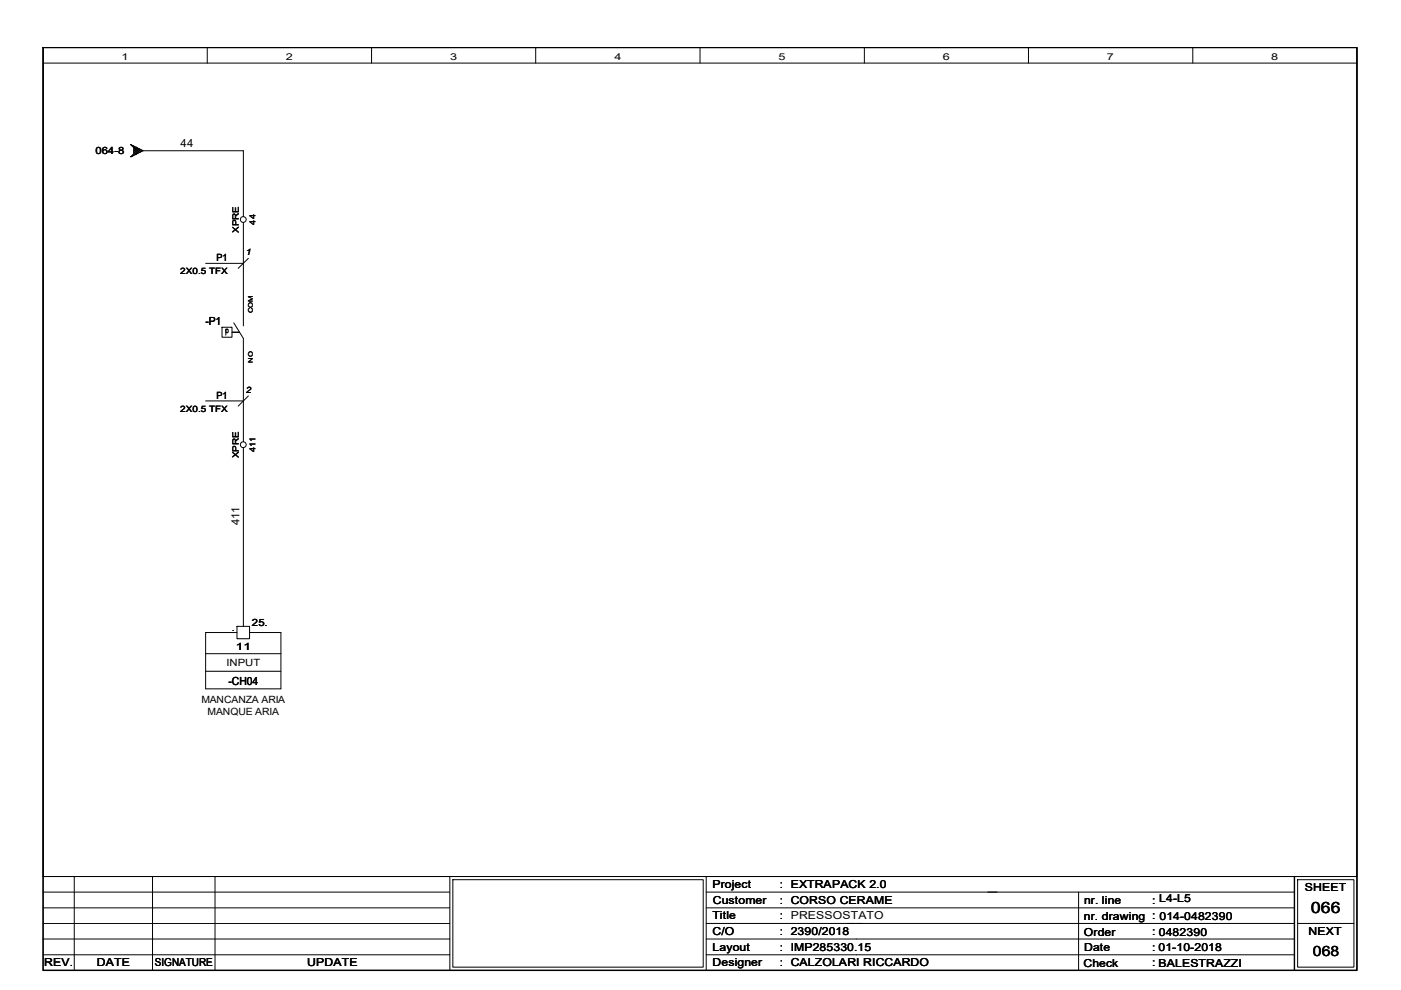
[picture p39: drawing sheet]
<svg xmlns="http://www.w3.org/2000/svg" width="297mm" height="210mm" viewBox="0 0 297 210" stroke-linecap="round" stroke-linejoin="round" font-family="sans-serif">
<defs><g id="words">
<text font-size="3.3" x="278" y="193.5">066</text>
<text font-size="3" x="278.3" y="202.6">068</text>
<g font-size="2.4">
<text x="38.3" y="31.2">44</text>
<text x="43.6" y="69">-P1</text>
<text x="50.8" y="111.4" transform="rotate(-90 50.8 111.4)">411</text>
<text x="48.5" y="145.2">-CH04</text>
</g>
<g font-size="2.3">
<text x="151.1" y="188.3">Project</text>
<text x="151.1" y="191.7">Customer</text>
<text x="165.4" y="188.3">: EXTRAPACK 2.0</text>
<text x="165.4" y="191.6">: CORSO CERAME</text>
<text x="229.9" y="191.6">nr. line</text>
<text x="244.3" y="191.6">: L4-L5</text>
<text x="276.6" y="188.9">SHEET</text>
<text x="151.1" y="194.9">Title</text>
<text x="165.4" y="194.9">: PRESSOSTATO</text>
<text x="229.8" y="195">nr. drawing : 014-0482390</text>
<text x="151.1" y="198.3">C/O</text>
<text x="151.1" y="201.6">Layout</text>
<text x="165.4" y="198.3">: 2390/2018</text>
<text x="165.4" y="201.6">: IMP285330.15</text>
<text x="229.8" y="198.5">Order</text>
<text x="229.9" y="201.5">Date</text>
<text x="244.3" y="198.3">: 0482390</text>
<text x="244.3" y="201.6">: 01-10-2018</text>
<text x="277.4" y="198.2">NEXT</text>
<text x="9.4" y="204.9">REV.</text>
<text x="20.5" y="204.9">DATE</text>
<text x="32.8" y="204.9">SIGNATURE</text>
<text x="65.1" y="204.9">UPDATE</text>
<text x="151.1" y="204.9">Designer</text>
<text x="165.4" y="204.9">: CALZOLARI RICCARDO</text>
<text x="229.7" y="204.9">Check</text>
<text x="244.3" y="204.9">: BALESTRAZZI</text>
<text x="245.6" y="204.9">BALESTRAZZI</text>
</g>
<g font-size="2.1">
<text x="20.2" y="32.6">064-8</text>
<text x="45.9" y="55.3">P1</text>
<text x="45.9" y="84.5">P1</text>
<text x="50" y="137.8">11</text>
<text x="53.4" y="132.8">25.</text>
<text x="48" y="141.3">INPUT</text>
<text x="42.7" y="149">MANCANZA ARIA</text>
<text x="44" y="151.6">MANQUE ARIA</text>
</g>
<g font-size="2">
<text x="25.8" y="12.7">1</text>
<text x="60.6" y="12.7">2</text>
<text x="95.4" y="12.7">3</text>
<text x="130.3" y="12.7">4</text>
<text x="165.1" y="12.7">5</text>
<text x="199.9" y="12.7">6</text>
<text x="234.7" y="12.7">7</text>
<text x="269.5" y="12.7">8</text>
</g>
<g font-size="1.9">
<text x="50.7" y="49.4" transform="rotate(-90 50.7 49.4)">XPRE</text>
<text x="38.2" y="58.1">2X0.5 TFX</text>
<text x="52.1" y="54.1">1</text>
<text x="52.1" y="83.3">2</text>
<text x="38.2" y="87.3">2X0.5 TFX</text>
<text x="50.7" y="97.2" transform="rotate(-90 50.7 97.2)">XPRE</text>
</g>
<g font-size="1.7">
<text x="54.2" y="47.6" transform="rotate(-90 54.2 47.6)">44</text>
<text x="54.2" y="95.9" transform="rotate(-90 54.2 95.9)">411</text>
</g>
<text font-size="1.6" x="49.1" y="133.9">.</text>
<g font-size="1.3">
<text x="53.6" y="66.5" transform="rotate(-90 53.6 66.5)">COM</text>
<text x="53.6" y="76.9" transform="rotate(-90 53.6 76.9)">NO</text>
</g>
</g></defs>
<path d="M9.1 10.1h278.6v195.6h-278.6zM274.4 185.8v19.9" fill="none" stroke="#000" stroke-width=".3"/>
<g fill="none" stroke="#000" stroke-width=".21">
<path d="M9.1 10.1h278.6v195.6h-278.6zM9.1 10.1h278.6v175.7h-278.6zM9.1 13.4h278.6M43.9 10.1v3.3M78.8 10.1v3.3M113.6 10.1v3.3M148.4 10.1v3.3M183.3 10.1v3.3M218.1 10.1v3.3M252.9 10.1v3.3M27.7 30.6l2.6 1.4-2.6 1.3 .7-.7v-1.3zM27.8 33.2h.1"/>
<path d="M27.9 30.7h-.1M28 30.9l.1-.1 1.5 1.5 .5-.5M28.2 32.8l.2 .2M28.4 31.7l.5-.5 .9 1M28.4 30.9l-.2 .2M28.4 31.5l.9 1M28.4 31.8l.7 .8M28.4 32.6l.2 .3M28.6 31.1l-.2 .2M29.1 31.3l-.7 .8M29.3 31.5l-.9 1M29.8 31.7l-.9 1-.5-.5"/>
<path d="M30.1 32.1l-.5-.5-1.5 1.5-.1-.1M30.3 32h21.3v13.9M43.6 55.8h8M51.6 47.2v21.9M52.7 54.8l-2.2 2.1M47.1 69.4h2.1v2.1h-2.1zM47.9 69.8v1.3M47.9 69.9a.36 .36 0 0 1 .5 .1 .36 .36 0 0 1-.1 .5l-.4-.1zM49.2 70.4h1.6M49.6 68.5l2 3.3v21.8M43.6 85h8M51.6 95v37.8"/>
<path d="M52.7 83.9l-2.2 2.2M43.6 138.6h16M50.2 132.8h2.7v2.6h-2.7zM50.2 134.1h-6.6v11.9h16v-11.9h-6.7M43.6 142.3h16M9.1 185.8h278.6M9.1 195.8h86.3M9.1 199.1h86.3M9.1 192.5h86.3M9.1 189.1h86.3M15.7 185.8v19.9M32.3 185.8v19.9"/>
<path d="M45.6 185.8v19.9M95.4 185.8v19.9M96 186.5h53.1v18.6h-53.1zM149.7 185.8v19.9M149.7 195.8h124.7M149.7 199.1h124.7M149.7 192.5h124.7M149.7 189.1h124.7M228.7 189.1v16.6M275.1 186.5h12v18.6h-12zM275.1 195.8h12M9.1 202.4h86.3"/>
<path d="M149.7 202.4h124.7"/>
<circle cx="51.6" cy="46.5" r=".62"/>
<circle cx="51.6" cy="94.3" r=".62"/>
</g>
<use href="#words"/>
</svg>
